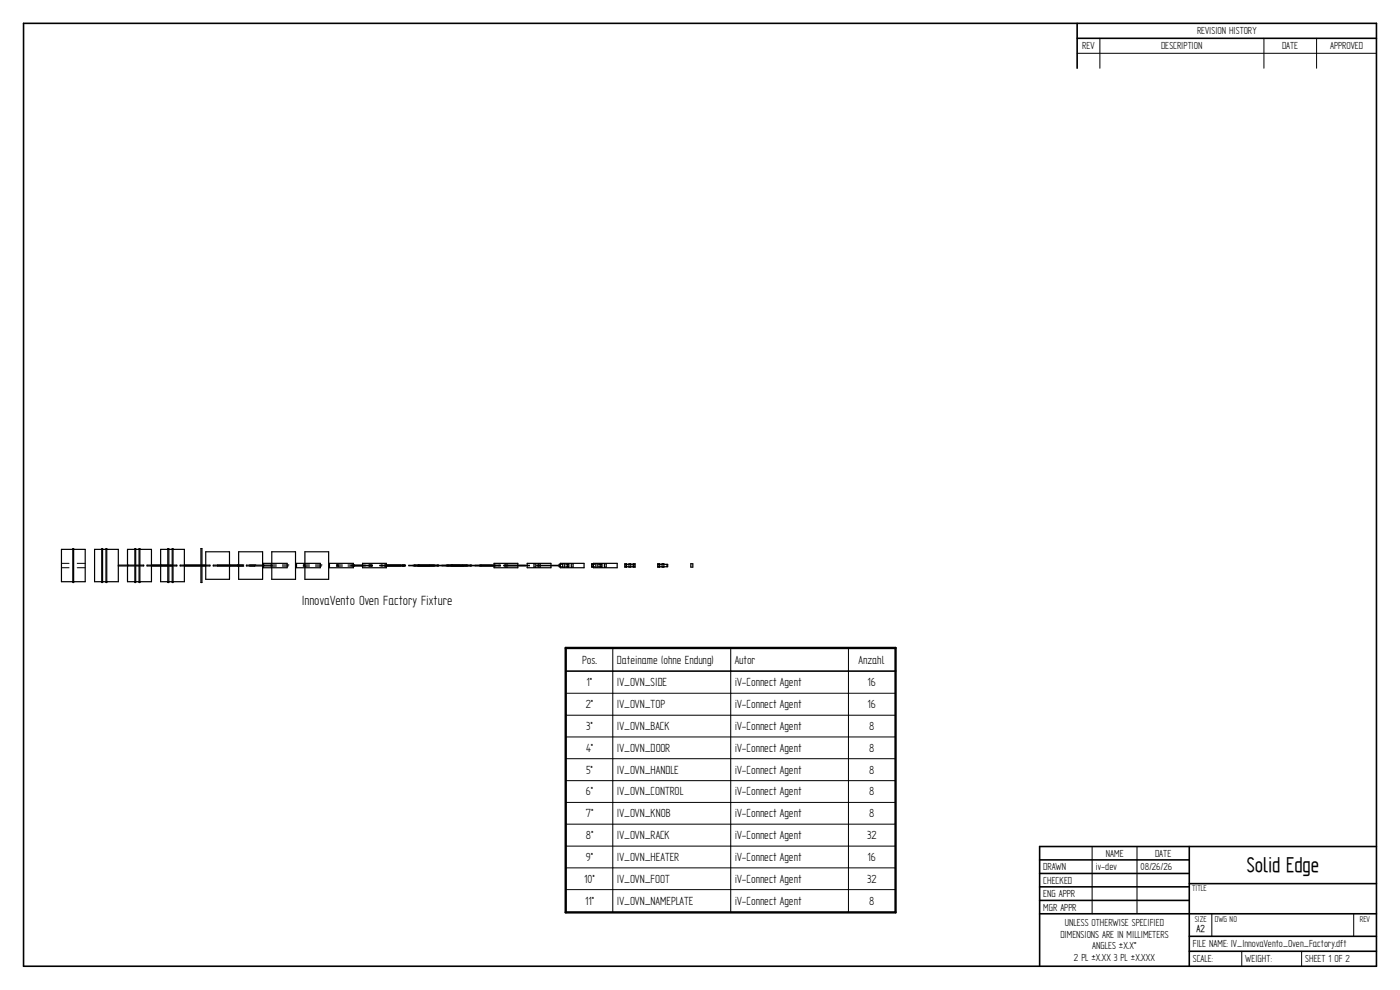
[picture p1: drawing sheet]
<svg xmlns="http://www.w3.org/2000/svg" width="297mm" height="210mm" viewBox="0 0 297 210" stroke-linecap="round" stroke-linejoin="round" font-family="sans-serif">
<defs><g id="words">
<text font-size="5.1" x="264.5" y="185.1">Solid Edge</text>
<text font-size="3.2" x="64" y="128.3">InnovaVento Oven Factory Fixture</text>
<g font-size="2.8">
<text x="123.5" y="140.8">Pos.</text>
<text x="130.9" y="140.8">Dateiname (ohne Endung)</text>
<text x="155.9" y="140.8">Autor</text>
<text x="182.2" y="140.8">Anzahl</text>
<text x="124.5" y="145.6">1*</text>
<text x="130.9" y="145.6">IV_OVN_SIDE</text>
<text x="155.9" y="145.6">iV-Connect Agent</text>
<text x="184" y="145.6">16</text>
<text x="124.3" y="150.2">2*</text>
<text x="124.4" y="154.9">3*</text>
<text x="130.9" y="150.2">IV_OVN_TOP</text>
<text x="130.9" y="154.9">IV_OVN_BACK</text>
<text x="155.9" y="150.2">iV-Connect Agent</text>
<text x="155.9" y="154.9">iV-Connect Agent</text>
<text x="184" y="150.2">16</text>
<text x="184.4" y="154.9">8</text>
<text x="124.3" y="159.5">4*</text>
<text x="130.9" y="159.5">IV_OVN_DOOR</text>
<text x="155.9" y="159.5">iV-Connect Agent</text>
<text x="184.4" y="159.5">8</text>
<text x="124.3" y="164.1">5*</text>
<text x="130.9" y="164.1">IV_OVN_HANDLE</text>
<text x="155.9" y="164.1">iV-Connect Agent</text>
<text x="184.4" y="164.1">8</text>
<text x="124.3" y="168.7">6*</text>
<text x="124.3" y="173.4">7*</text>
<text x="130.9" y="168.7">IV_OVN_CONTROL</text>
<text x="130.9" y="173.4">IV_OVN_KNOB</text>
<text x="155.9" y="168.7">iV-Connect Agent</text>
<text x="155.9" y="173.4">iV-Connect Agent</text>
<text x="184.4" y="168.7">8</text>
<text x="184.4" y="173.4">8</text>
<text x="124.3" y="178">8*</text>
<text x="130.9" y="178">IV_OVN_RACK</text>
<text x="155.9" y="178">iV-Connect Agent</text>
<text x="183.9" y="178">32</text>
<text x="124.3" y="182.6">9*</text>
<text x="130.9" y="182.6">IV_OVN_HEATER</text>
<text x="155.9" y="182.6">iV-Connect Agent</text>
<text x="184" y="182.6">16</text>
<text x="124" y="187.2">10*</text>
<text x="124.1" y="191.9">11*</text>
<text x="130.9" y="187.2">IV_OVN_FOOT</text>
<text x="130.9" y="191.9">IV_OVN_NAMEPLATE</text>
<text x="155.9" y="187.2">iV-Connect Agent</text>
<text x="155.9" y="191.9">iV-Connect Agent</text>
<text x="183.9" y="187.2">32</text>
<text x="184.4" y="191.9">8</text>
</g>
<g font-size="2.5">
<text x="229.6" y="10.5">REV</text>
<text x="246.3" y="10.5">DESCRIPTION</text>
<text x="254" y="7.3">REVISION HISTORY</text>
<text x="272" y="10.5">DATE</text>
<text x="282.2" y="10.5">APPROVED</text>
<text x="221.3" y="184.6">DRAWN</text>
<text x="232.5" y="184.6">iv-dev</text>
<text x="234.6" y="181.7">NAME</text>
<text x="242" y="184.6">08/26/26</text>
<text x="245.1" y="181.7">DATE</text>
<text x="221.3" y="187.5">CHECKED</text>
<text x="221.3" y="190.3">ENG APPR</text>
<text x="221.3" y="193.2">MGR APPR</text>
<text x="225.9" y="196.4">UNLESS OTHERWISE SPECIFIED</text>
<text x="225" y="198.9">DIMENSIONS ARE IN MILLIMETERS</text>
<text x="227.8" y="203.9">2 PL ±X.XX 3 PL ±X.XXX</text>
<text x="231.7" y="201.4">ANGLES ±X.X°</text>
<text x="253.1" y="201">FILE NAME: IV_InnovaVento_Oven_Factory.dft</text>
<text x="253.1" y="204.1">SCALE:</text>
<text x="264.2" y="204.1">WEIGHT:</text>
<text x="276.9" y="204.1">SHEET 1 OF 2</text>
</g>
<text font-size="2.4" x="253.8" y="197.6">A2</text>
<g font-size="2">
<text x="252.9" y="189.1">TITLE</text>
<text x="253.4" y="195.5">SIZE</text>
<text x="257.7" y="195.5">DWG NO</text>
<text x="288.5" y="195.5">REV</text>
</g>
</g></defs>
<g fill="none" stroke="#000" stroke-width=".34">
<path d="M5 5h287v200h-287zM228.5 5v9.5M228.5 8.1h63.5M120 142.4h70M252.3 179.6v25.4M292 179.6h-71.4v25.4M220.6 182.4h31.7M220.6 185.3h31.7M220.6 188.1h31.7M220.6 191h31.7M220.6 193.8h71.4M252.3 187.5h39.7"/>
<path d="M252.3 198.6h39.7M252.3 201.8h39.7"/>
</g>
<g fill="none" stroke="#000" stroke-width=".21">
<path d="M228.5 11.3h63.5M233.3 8.1v6.4M268.1 8.1v6.4M279.3 8.1v6.4M13 119.5h1.6M15.5 116.5h.1M15.6 116.5h.1M16.4 119.5h1.7M21.6 116.5h.1M21.7 116.5h.1M22.5 116.5h.1M22.6 116.5h.1"/>
<path d="M27.1 119.9h.1M28.6 116.5h.1M28.7 116.5h.1M29.5 116.5h.1M29.6 116.5h.1M34.1 119.9h.1M35.6 116.5h.1M35.7 116.5h.1M36.5 116.5h.1M36.7 116.5h.1M48.7 119.9h.1M50.5 119.9h.1"/>
<path d="M50.6 119.8h1.1M52.9 119.8h1.2M54.1 119.8h.1M55.7 119.9h.1M55.9 119.9h.1M57.5 119.8h.1M57.5 119.8h1.1M57.7 119.5v.1M57.7 119.8v.1M59.9 119.8h1.2M61.1 119.8h.1M64.3 119.8h.1"/>
<path d="M64.3 119.8h1.4M64.5 119.8h.1M64.7 119.5v.3M64.7 119.8v.1M66.9 119.8h1.2M68.1 119.8h.1M71.4 119.8h.1M71.5 119.8h.1M71.5 119.8h1.1M71.7 119.8h.1M71.7 119.8v.1M73.8 119.8l1.3 .1"/>
<path d="M74.7 119.9h.1M75 119.9v.1M75.1 119.9v.1M76.9 119.9h.6M76.9 119.9v.1M78.1 119.9h.7M78.4 119.8h.1M78.7 119.8h.1M78.7 119.8v.1M78.8 119.9h.1M80.9 119.9h.1M80.9 119.9h.3"/>
<path d="M81.6 119.9h.4M81.7 119.9h.1M81.9 119.9h.1M82 119.9v.1M84.9 119.9v.1M85.4 119.9h.1M85.4 119.9v.1M85.6 119.9h.1M85.7 119.9v.1M85.8 119.9v.1M87.9 119.9v.1M88.8 119.9v.1"/>
<path d="M91.9 119.9v.1M92.8 119.9v.1M94.9 119.9v.1M95.8 119.9v.1M98.9 119.9v.1M99.8 119.9v.1M101.9 119.9v.1M104.8 119.9h.4M104.8 119.9v.1M105.6 119.9h.4M106 119.9h.1M107.1 119.9v.1"/>
<path d="M107.6 119.9v.1M109.9 119.9v.1M111.8 119.9v.1M114.2 119.9v.1M114.6 119.9v.1M116.9 119.9v.1M118.7 119.7v.1M118.8 119.7v.2M118.9 119.7h.5M120 119.7h.6v.1M120.4 119.7v.1M120.4 119.7v.2"/>
<path d="M125.8 119.7v.1M125.8 119.7v.2M125.9 119.6v.2M126.2 119.7h-.6v.1M127 119.7h.6v.1M127.4 119.7v.1M127.5 119.7v.2M132.7 119.7l-.1 .1M132.8 119.7v.1M132.9 119.7l-.1 .2M133.4 119.7h.1M133.7 119.7h.1"/>
<path d="M134.3 119.7h.1M134.4 119.7v.1M134.5 119.7v.2M134.5 119.7l.1 .1M139.7 119.7h.1M139.7 119.7v.1M139.8 119.7v.1M140 119.7l-.1 .2M140.5 119.7h.1M140.7 119.7h.1M141.4 119.7v.1M141.5 119.7v.2"/>
<path d="M13 120.4h1.6M15.5 123.4h.1M15.6 123.4h.1M16.4 120.4h1.7M21.6 123.4h.1M21.7 123.4h.1M22.5 123.4h.1M22.6 123.4h.1M27.1 120h.1M28.6 123.4h.1M28.7 123.4h.1M29.5 123.4h.1"/>
<path d="M29.6 123.4h.1M34.1 120h.1M35.6 123.4h.1M35.7 123.4h.1M36.5 123.4h.1M36.7 123.4h.1M48.7 120h.1M50.5 120h.1M50.6 120.1h1.1M54.1 120l-1.2 .1M55.7 120h.1M55.9 120h.1"/>
<path d="M57.5 120l1.1 .1M57.7 120.1h.1M57.7 120.3v.1M61.1 120l-1.2 .1M64.3 120l1.4 .1M64.5 120v.1M64.7 120.1h.1M64.7 120.1v.3M68.1 120l-1.2 .1M71.4 120l.1 .1M71.5 120l1.1 .1M71.7 120.1h.1"/>
<path d="M74.7 120h.1M75.1 120.1h-1.3M76.9 120.1h.6M78.1 120.1h.7M78.4 120v.1M78.7 120.1h.1M78.8 120h.1M80.9 120h.1M80.9 120.1h.3M81.6 120.1h.4M81.7 120.1h.1M81.7 120h.1"/>
<path d="M81.9 120.1h.1M85.4 120.1h.1M85.6 120.1h.1M104.8 120.1h.4M105.6 120.1h.4M106 120h.1M118.7 120.1v.1M118.8 120.1v.1M118.9 120.2h.5M120.4 120.1v.1M120.6 120.1v.1h-.6M125.6 120.1v.1h.6"/>
<path d="M125.8 120.1v.1M125.9 120.1v.2M127.4 120.1v.1M127.5 120.1v.1M127.6 120.1v.1h-.6M130 137.5v56M132.6 120.1l.1 .1M132.8 120.1v.1M132.8 120.1l.1 .1M133.4 120.2h.1M133.7 120.2h.1M134.3 120.2h.1"/>
<path d="M134.4 120.1v.1M134.5 120.1v.1M134.6 120.1l-.1 .1M139.7 120.2h.1M139.7 120.1v.1M139.8 120.1v.1M139.9 120.1l.1 .1M140.5 120.2h.1M140.7 120.2h.1M141.4 120.1v.1M141.5 120.1v.1M155 137.5v56"/>
<path d="M180 137.5v56M120 147.1h70M120 151.7h70M120 156.3h70M120 161h70M120 165.6h70M120 170.2h70M120 174.8h70M120 179.5h70M231.7 179.6v14.2M241.2 179.6v14.2M120 184.1h70"/>
<path d="M120 188.7h70M257.1 193.9v4.7M287.2 193.9v4.7M263.4 201.8v3.2M276.1 201.8v3.2"/>
</g>
<g fill="none" stroke="#000" stroke-width=".25">
<path d="M15.5 116.4h.1v7.2h-.1zM15.5 116.5h-2.5v6.9h2.5M15.6 116.5h2.5v6.9h-2.5M21.6 116.4h.2v7.2h-.2zM21.6 116.5h-1.5v6.9h1.5M21.8 116.5h.7M22.5 116.4h.1v7.2h-.1zM22.6 116.5h2.5v6.9h-2.5M25.1 119.9h5.4v.2h-5.4M28.6 116.4h.2v7.2h-.2zM28.6 116.5h-1.5v3.4M28.8 116.5h.7"/>
<path d="M29.5 116.4h.2v7.2h-.2zM29.7 116.5h2.4v6.9h-2.4M31.2 119.9h6.3v.2h-6.3zM35.6 116.4h.2v7.2h-.2zM35.6 116.5h-1.5v3.4M35.8 116.5h.7M36.5 116.4h.2v7.2h-.2zM36.6 119.9v.2M36.7 116.5h2.4v6.9h-2.4M38.2 119.9h6.3v.2h-6.3zM42.6 116.4h.2v7.2h-.2zM45.3 119.9h6.3v.2h-6.3z"/>
<path d="M46.1 119.9v.2M48.7 119.9v-2.8h-5.1v5.8h5.1v-2.8M50.5 119.8h.1M52.3 119.9h5.4v.2h-5.4zM55.7 119.9v-2.8h-5.1v5.8h5.1v-2.8M55.9 119.9v-.4h5v.9h-5v-.3M57.7 119.5v-2.4h5v5.8h-5v-2.5M62.9 119.5h5v.9h-5zM64.7 119.5v-2.4h5v5.8h-5v-2.5M74.5 119.9l4.5 .1zM75 119.8l1.9 .1M75 119.9v-.4h-5.1v.9h5.1v-.4"/>
<path d="M75.1 119.8v.1M76.9 119.9v-.4h5.1v.4M80.6 119.9l5.4 .1zM81.5 119.9v.1M82 119.9h3.8M84.9 119.9h.1M85.1 119.9v.1M85.4 119.8v.1M85.7 119.8v.1M85.8 119.9h.1M86.7 119.9l19.5 .1zM87.6 119.9v.1"/>
<path d="M87.9 119.9h.1M87.9 119.9h4.9M88.6 119.9v.1M88.8 119.9h.1M91.2 119.9v.1M91.9 119.9h.1M92.2 119.9v.1M92.8 119.9h.1M92.9 119.9v.1M93 119.9v.1M93.8 119.9v.1M94.7 119.9v.1"/>
<path d="M94.9 119.9h.1M94.9 119.9h4.9M95.5 119.9v.1M95.8 119.9h.1M97.4 119.9v.1M98.3 119.9v.1M98.9 119.9h.1M99.1 119.9v.1M99.8 119.9h.1M99.9 119.9v.1M100.1 119.9v.1M100.8 119.9v.1"/>
<path d="M101.7 119.9v.1M101.9 119.9h.1M101.9 119.9h2.9M104.4 119.9v.1M104.8 119.9v-.4h5.1v.4M105.3 119.9v.1M106.9 119.9l5.4 .1zM107.1 119.9v-.3h.5v.3M107.8 119.9v.1M111.4 119.9v.1M111.8 119.9v-.4h5.1v.4M113.3 119.6h.4v.7h-.4z"/>
<path d="M113.9 119.9l4.5 .1zM114.2 119.9v-.3h.4v.3M118.9 119.5h5v.9h-5zM118.9 119.7h-.3v.5h.3M119.4 119.6h.4v.7h-.4zM120.3 119.6h.4v.7h-.4zM121.2 119.6h.4v.7h-.4zM125.9 119.5h5v.9h-5zM125.9 119.6h-.4v.7h.4M126.4 119.6h.4v.7h-.4zM127.3 119.6h.4v.7h-.4zM128.2 119.6h.4v.7h-.4z"/>
<path d="M132.5 119.6h.4v.7h-.4zM132.9 119.7h.5M133.4 119.6h.4v.7h-.4zM133.8 119.7h.5M134.3 119.6h.4v.7h-.4zM139.5 119.6h.5v.7h-.5zM140 119.7h.5M140.5 119.6h.3v.7h-.3zM140.8 119.7h.8v.5h-.8M146.6 119.6h.4v.7h-.4zM21.8 123.4h.7M27.1 120.1v3.3h1.5"/>
<path d="M28.8 123.4h.7M34.1 120.1v3.3h1.5M35.8 123.4h.7M50.5 120.1h.1M75.1 120v.1M76.9 120.1h-1.9M76.9 120v.4h5.1v-.4M82 120.1h3.8M84.9 120h.1M85.4 120v.1M85.7 120v.1M85.8 120h.1"/>
<path d="M87.9 120h.1M87.9 120.1h4.9M88.8 120h.1M91.9 120h.1M92.8 120h.1M94.9 120h.1M94.9 120.1h4.9M95.8 120h.1M98.9 120h.1M99.8 120h.1M101.9 120h.1M101.9 120.1h2.9"/>
<path d="M104.8 120v.4h5.1v-.4M107.1 120v.3h.5v-.3M111.8 120v.4h5.1v-.4M114.2 120v.3h.4v-.3M132.9 120.2h.5M133.8 120.2h.5M140 120.2h.5"/>
</g>
<path d="M120 137.5h70v56h-70z" fill="none" stroke="#000" stroke-width=".51"/>
<use href="#words"/>
</svg>
